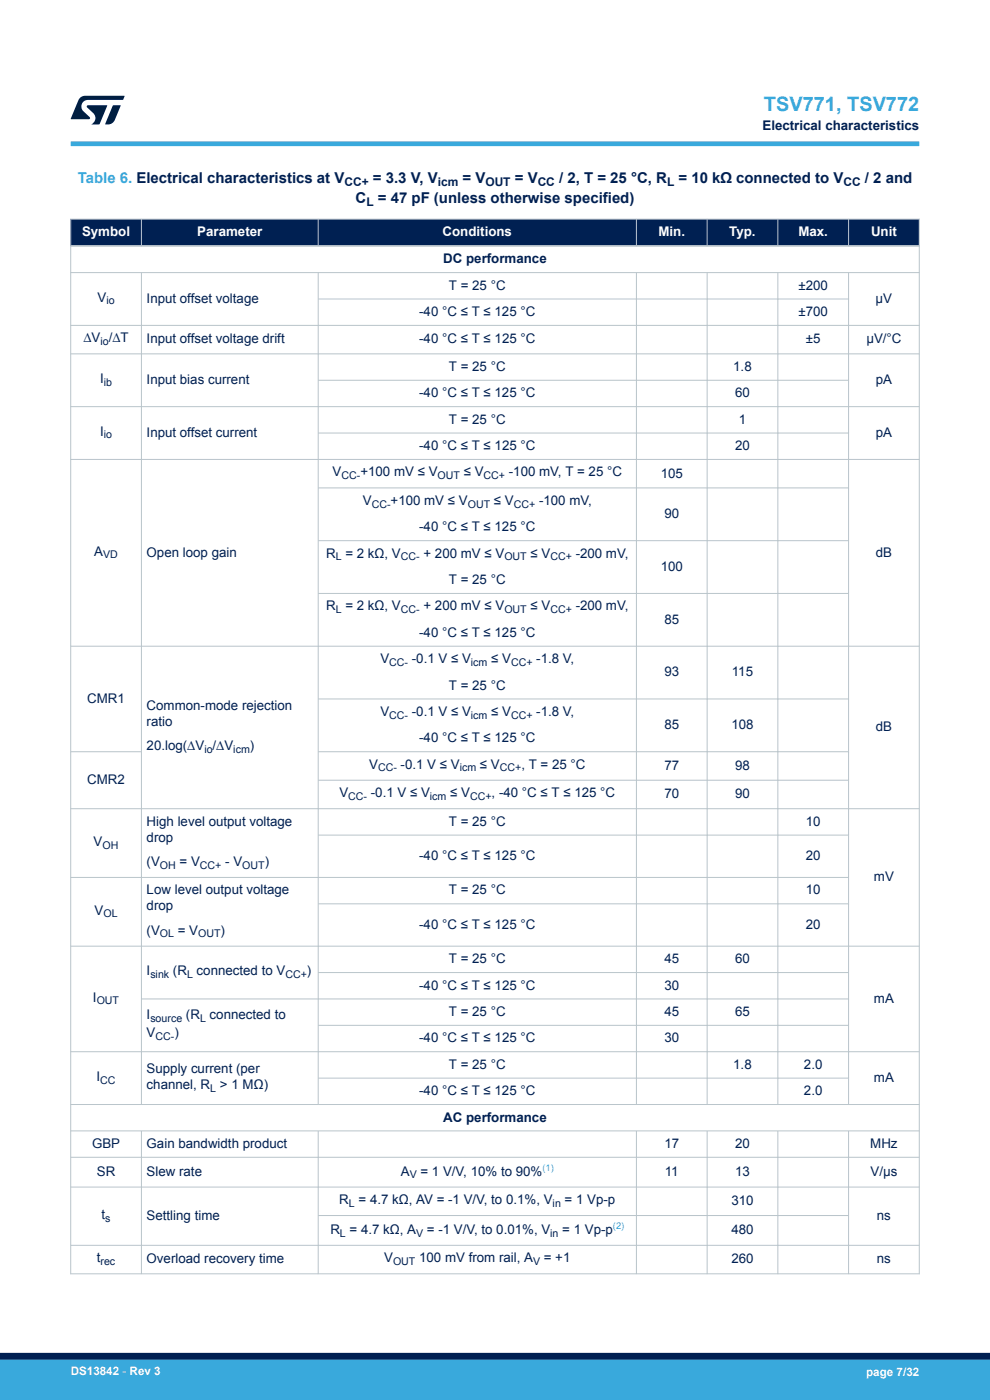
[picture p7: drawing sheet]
<svg xmlns="http://www.w3.org/2000/svg" width="210mm" height="297mm" viewBox="0 0 210 297" stroke-linecap="round" stroke-linejoin="round" font-family="sans-serif">
<defs><g id="words">
<text font-size="4.2" fill="#39a9dc" x="162.1" y="23.5">TSV771, TSV772</text>
<text font-size="3.2" fill="#39a9dc" x="16.5" y="38.8">Table 6. Electrical characteristics at V</text>
<g font-size="3.2" fill="#002052">
<text x="79.1" y="38.8">= 3.3 V, V</text>
<text x="98.1" y="38.8">= V</text>
<text x="109.2" y="38.8">= V</text>
<text x="118.6" y="38.8">/ 2, T = 25 °C, R</text>
<text x="143.9" y="38.8">= 10 kΩ connected to V</text>
<text x="183.5" y="38.8">/ 2 and</text>
<text x="75.4" y="43.1">C</text>
<text x="80.1" y="43.1">= 47 pF (unless otherwise specified)</text>
</g>
<g font-size="2.8" fill="#002052">
<text x="161.7" y="27.5">Electrical characteristics</text>
<text x="94" y="55.8">DC performance</text>
<text x="20.7" y="64">V</text>
<text x="31.1" y="64.2">Input offset voltage</text>
<text x="95.2" y="61.4">T = 25 °C</text>
<text x="169.4" y="61.4">±200</text>
<text x="185.7" y="64.2">µV</text>
<text x="88.9" y="67">-40 °C ≤ T ≤ 125 °C</text>
<text x="169.4" y="67">±700</text>
<text x="17.7" y="72.6">∆V /∆T</text>
<text x="31.1" y="72.9">Input offset voltage drift</text>
<text x="88.9" y="72.9">-40 °C ≤ T ≤ 125 °C</text>
<text x="170.9" y="72.9">±5</text>
<text x="183.8" y="72.9">µV/°C</text>
<text x="21.2" y="81.3">I</text>
<text x="31.1" y="81.5">Input bias current</text>
<text x="95.2" y="78.7">T = 25 °C</text>
<text x="155.5" y="78.7">1.8</text>
<text x="185.8" y="81.5">pA</text>
<text x="88.9" y="84.3">-40 °C ≤ T ≤ 125 °C</text>
<text x="95.2" y="89.9">T = 25 °C</text>
<text x="155.9" y="84.3">60</text>
<text x="156.7" y="89.9">1</text>
<text x="21.2" y="92.5">I</text>
<text x="31.1" y="92.7">Input offset current</text>
<text x="88.9" y="95.5">-40 °C ≤ T ≤ 125 °C</text>
<text x="155.9" y="95.5">20</text>
<text x="185.8" y="92.7">pA</text>
<text x="70.5" y="101.1">V</text>
<text x="76.4" y="101.1">+100 mV ≤ V</text>
<text x="98.4" y="101.1">≤ V</text>
<text x="107.9" y="101.1">-100 mV, T = 25 °C</text>
<text x="140.1" y="101.3">105</text>
<text x="77" y="107.1">V</text>
<text x="82.9" y="107.1">+100 mV ≤ V</text>
<text x="104.8" y="107.1">≤ V</text>
<text x="114.4" y="107.1">-100 mV,</text>
<text x="88.9" y="112.7">-40 °C ≤ T ≤ 125 °C</text>
<text x="140.9" y="109.9">90</text>
<text x="20" y="117.9">A</text>
<text x="31.1" y="118.1">Open loop gain</text>
<text x="69.2" y="118.3">R</text>
<text x="73.3" y="118.3">= 2 kΩ, V</text>
<text x="89.8" y="118.3">+ 200 mV ≤ V</text>
<text x="112.5" y="118.3">≤ V</text>
<text x="122.1" y="118.3">-200 mV,</text>
<text x="185.8" y="118.1">dB</text>
<text x="95.2" y="123.9">T = 25 °C</text>
<text x="140.1" y="121.1">100</text>
<text x="69.2" y="129.5">R</text>
<text x="73.3" y="129.5">= 2 kΩ, V</text>
<text x="89.8" y="129.5">+ 200 mV ≤ V</text>
<text x="112.5" y="129.5">≤ V</text>
<text x="122.1" y="129.5">-200 mV,</text>
<text x="88.9" y="135.1">-40 °C ≤ T ≤ 125 °C</text>
<text x="140.9" y="132.3">85</text>
<text x="80.7" y="140.7">V</text>
<text x="87.4" y="140.7">-0.1 V ≤ V</text>
<text x="104.2" y="140.7">≤ V</text>
<text x="113.8" y="140.7">-1.8 V,</text>
<text x="140.9" y="143.5">93</text>
<text x="155.3" y="143.5">115</text>
<text x="18.5" y="149.1">CMR1</text>
<text x="95.2" y="146.3">T = 25 °C</text>
<text x="31.1" y="150.6">Common-mode rejection</text>
<text x="31.1" y="154">ratio</text>
<text x="80.7" y="151.9">V</text>
<text x="87.4" y="151.9">-0.1 V ≤ V</text>
<text x="104.2" y="151.9">≤ V</text>
<text x="113.8" y="151.9">-1.8 V,</text>
<text x="140.9" y="154.7">85</text>
<text x="155.1" y="154.7">108</text>
<text x="185.8" y="155.1">dB</text>
<text x="31.1" y="159.2">20.log(∆V /∆V</text>
<text x="53" y="159.2">)</text>
<text x="88.9" y="157.5">-40 °C ≤ T ≤ 125 °C</text>
<text x="18.5" y="166.3">CMR2</text>
<text x="78.3" y="163.1">V</text>
<text x="85" y="163.1">-0.1 V ≤ V</text>
<text x="101.8" y="163.1">≤ V</text>
<text x="110.6" y="163.1">, T = 25 °C</text>
<text x="140.9" y="163.3">77</text>
<text x="155.9" y="163.3">98</text>
<text x="72" y="169.1">V</text>
<text x="78.7" y="169.1">-0.1 V ≤ V</text>
<text x="95.5" y="169.1">≤ V</text>
<text x="104.3" y="169.1">, -40 °C ≤ T ≤ 125 °C</text>
<text x="140.9" y="169.4">70</text>
<text x="155.9" y="169.4">90</text>
<text x="19.9" y="179.4">V</text>
<text x="31.1" y="175.2">High level output voltage</text>
<text x="31.1" y="178.6">drop</text>
<text x="95.2" y="175.2">T = 25 °C</text>
<text x="170.9" y="175.2">10</text>
<text x="31.1" y="183.7">(V</text>
<text x="38.1" y="183.7">= V</text>
<text x="47.8" y="183.7">- V</text>
<text x="56.1" y="183.7">)</text>
<text x="88.9" y="182.5">-40 °C ≤ T ≤ 125 °C</text>
<text x="170.9" y="182.5">20</text>
<text x="31.1" y="189.8">Low level output voltage</text>
<text x="95.2" y="189.8">T = 25 °C</text>
<text x="170.9" y="189.8">10</text>
<text x="185.4" y="187">mV</text>
<text x="20.1" y="194">V</text>
<text x="31.1" y="193.1">drop</text>
<text x="88.9" y="197">-40 °C ≤ T ≤ 125 °C</text>
<text x="170.9" y="197">20</text>
<text x="31.1" y="198.3">(V</text>
<text x="37.7" y="198.3">= V</text>
<text x="46.8" y="198.3">)</text>
<text x="31.1" y="206.9">I</text>
<text x="36.7" y="206.9">(R</text>
<text x="41.7" y="206.9">connected to V</text>
<text x="65.1" y="206.9">)</text>
<text x="88.9" y="209.9">-40 °C ≤ T ≤ 125 °C</text>
<text x="95.2" y="204.3">T = 25 °C</text>
<text x="140.9" y="204.3">45</text>
<text x="140.9" y="209.9">30</text>
<text x="155.9" y="204.3">60</text>
<text x="19.7" y="212.5">I</text>
<text x="95.2" y="215.5">T = 25 °C</text>
<text x="140.9" y="215.5">45</text>
<text x="155.9" y="215.5">65</text>
<text x="185.4" y="212.7">mA</text>
<text x="31.1" y="216.2">I</text>
<text x="31.1" y="220">V</text>
<text x="37" y="220">)</text>
<text x="39.5" y="216.2">(R</text>
<text x="44.5" y="216.2">connected to</text>
<text x="88.9" y="221.1">-40 °C ≤ T ≤ 125 °C</text>
<text x="140.9" y="221.1">30</text>
<text x="31.1" y="227.6">Supply current (per</text>
<text x="95.2" y="226.7">T = 25 °C</text>
<text x="155.5" y="226.7">1.8</text>
<text x="170.5" y="226.7">2.0</text>
<text x="20.5" y="229.3">I</text>
<text x="31.1" y="231">channel, R</text>
<text x="46.6" y="231">&gt; 1 MΩ)</text>
<text x="88.9" y="232.3">-40 °C ≤ T ≤ 125 °C</text>
<text x="170.5" y="232.3">2.0</text>
<text x="185.4" y="229.5">mA</text>
<text x="94" y="237.9">AC performance</text>
<text x="19.5" y="243.5">GBP</text>
<text x="31.1" y="243.5">Gain bandwidth product</text>
<text x="140.9" y="243.5">17</text>
<text x="155.9" y="243.5">20</text>
<text x="184.6" y="243.5">MHz</text>
<text x="20.5" y="249.5">SR</text>
<text x="31.1" y="249.5">Slew rate</text>
<text x="85" y="249.4">A</text>
<text x="89.2" y="249.4">= 1 V/V, 10% to 90%</text>
<text x="141" y="249.5">11</text>
<text x="155.9" y="249.5">13</text>
<text x="184.6" y="249.5">V/µs</text>
<text x="72" y="255.4">R</text>
<text x="76.1" y="255.4">= 4.7 kΩ, AV = -1 V/V, to 0.1%, V</text>
<text x="119.8" y="255.4">= 1 Vp-p</text>
<text x="155.1" y="255.7">310</text>
<text x="21.5" y="258.6">t</text>
<text x="31.1" y="258.8">Settling time</text>
<text x="70.1" y="261.8">R</text>
<text x="74.1" y="261.8">= 4.7 kΩ, A</text>
<text x="90.6" y="261.8">= -1 V/V, to 0.01%, V</text>
<text x="119.3" y="261.8">= 1 Vp-p</text>
<text x="155.1" y="261.8">480</text>
<text x="186" y="258.8">ns</text>
<text x="20.5" y="267.8">t</text>
<text x="31.1" y="268">Overload recovery time</text>
<text x="81.5" y="267.8">V</text>
<text x="88.9" y="267.8">100 mV from rail, A</text>
<text x="115.4" y="267.8">= +1</text>
<text x="155.1" y="268">260</text>
<text x="186" y="268">ns</text>
</g>
<g font-size="2.8" fill="#fff">
<text x="17.4" y="50.1">Symbol</text>
<text x="41.8" y="50.1">Parameter</text>
<text x="93.9" y="50.1">Conditions</text>
<text x="139.7" y="50.1">Min.</text>
<text x="154.7" y="50.1">Typ.</text>
<text x="169.4" y="50.1">Max.</text>
<text x="184.8" y="50.1">Unit</text>
</g>
<g font-size="2.5" fill="#002052">
<text x="73.1" y="39.5">CC+</text>
<text x="92.8" y="39.5">icm</text>
<text x="103" y="39.5">OUT</text>
<text x="114.1" y="39.5">CC</text>
<text x="141.5" y="39.5">L</text>
<text x="178.9" y="39.5">CC</text>
<text x="77.7" y="43.7">L</text>
</g>
<g font-size="2.5" fill="#fff">
<text x="15" y="291.6">DS13842 - Rev 3</text>
<text x="183.7" y="291.9">page 7/32</text>
</g>
<g font-size="2.3" fill="#002052">
<text x="22.6" y="64.6">io</text>
<text x="21.3" y="73.2">io</text>
<text x="22" y="81.8">ib</text>
<text x="22" y="93">io</text>
<text x="72.4" y="101.6">CC-</text>
<text x="92.8" y="101.6">OUT</text>
<text x="102.6" y="101.6">CC+</text>
<text x="78.8" y="107.7">CC-</text>
<text x="99.2" y="107.7">OUT</text>
<text x="109" y="107.7">CC+</text>
<text x="21.9" y="118.4">VD</text>
<text x="71.2" y="118.9">L</text>
<text x="85" y="118.9">CC-</text>
<text x="107" y="118.9">OUT</text>
<text x="116.8" y="118.9">CC+</text>
<text x="71.2" y="130.1">L</text>
<text x="85" y="130.1">CC-</text>
<text x="107" y="130.1">OUT</text>
<text x="116.7" y="130.1">CC+</text>
<text x="82.6" y="141.3">CC-</text>
<text x="99.9" y="141.3">icm</text>
<text x="108.4" y="141.3">CC+</text>
<text x="82.6" y="152.5">CC-</text>
<text x="99.9" y="152.5">icm</text>
<text x="108.4" y="152.5">CC+</text>
<text x="43.3" y="159.7">io</text>
<text x="49.5" y="159.7">icm</text>
<text x="80.2" y="163.7">CC-</text>
<text x="97.5" y="163.7">icm</text>
<text x="106" y="163.7">CC+</text>
<text x="73.9" y="169.7">CC-</text>
<text x="91.2" y="169.7">icm</text>
<text x="99.7" y="169.7">CC+</text>
<text x="21.7" y="180">OH</text>
<text x="33.9" y="184.3">OH</text>
<text x="42.4" y="184.3">CC+</text>
<text x="51.4" y="184.3">OUT</text>
<text x="21.9" y="194.6">OL</text>
<text x="33.9" y="198.9">OL</text>
<text x="42" y="198.9">OUT</text>
<text x="31.9" y="207.5">sink</text>
<text x="39.7" y="207.5">L</text>
<text x="60.5" y="207.5">CC+</text>
<text x="20.5" y="213.1">OUT</text>
<text x="31.9" y="216.8">source</text>
<text x="33" y="220.6">CC-</text>
<text x="42.4" y="216.8">L</text>
<text x="21.3" y="229.9">CC</text>
<text x="44.6" y="231.6">L</text>
<text x="86.9" y="250">V</text>
<text x="74" y="256">L</text>
<text x="117.2" y="256">in</text>
<text x="22.3" y="259.2">s</text>
<text x="72.1" y="262.3">L</text>
<text x="88.3" y="262.3">V</text>
<text x="116.7" y="262.3">in</text>
<text x="21.3" y="268.4">rec</text>
<text x="83.4" y="268.4">OUT</text>
<text x="113.1" y="268.4">V</text>
</g>
<g font-size="2" fill="#39a9dc">
<text x="115.1" y="248.5">(1)</text>
<text x="130" y="260.8">(2)</text>
</g>
</g></defs>
<g fill="#002052">
<path d="M15 46.5h180v5.7h-180z" fill-rule="evenodd"/>
<path d="M15 46.5h180v5.7h-180z" fill-rule="evenodd"/>
</g>
<g fill="none" stroke="#b9c4ca" stroke-width=".21">
<path d="M14.9 46.5h180.2M14.9 57.8h180.2M15 46.4v223.9M30 46.4v5.9M30 57.8v176.6M67.5 46.4v5.9M67.5 57.8v176.6M135 46.4v5.9M135 57.8v176.6M150 46.4v5.9M150 57.8v176.6M165 46.4v5.9"/>
<path d="M165 57.8v176.6M180 46.4v5.9M180 57.8v176.6M195 46.4v223.9M14.9 69h180.2M14.9 75.1h180.2M67.5 63.4h112.6M14.9 86.3h180.2M14.9 97.5h180.2M67.5 80.7h112.6M67.5 91.9h112.6M67.5 103.5h112.6"/>
<path d="M67.5 114.7h112.6M14.9 137.1h180.2M67.5 125.9h112.6M14.9 159.5h15.2M67.5 159.5h112.6M67.5 148.3h112.6M14.9 171.6h180.2M67.5 165.5h112.6M67.5 177.2h112.6M67.5 191.7h112.6M180.1 186.1h-165.2M14.9 200.7h180.2"/>
<path d="M67.5 206.3h112.6M67.5 217.5h112.6M180.1 211.9h-150.1M14.9 223.1h180.2M14.9 234.3h180.2M14.9 239.9h180.2M30 239.9v30.4M67.5 239.9v30.4M67.5 228.7h112.6M135 239.9v30.4M150 239.9v30.4M165 239.9v30.4"/>
<path d="M180 239.9v30.4M14.9 245.5h180.2M14.9 251.8h180.2M67.5 257.9h112.6M14.9 264.2h180.2M14.9 270.2h180.2"/>
</g>
<path d="M14.9 52.2h180.2" fill="none" stroke="#b9c4ca" stroke-width=".35"/>
<path d="M15 30.5h180" fill="none" stroke="#39a9dc" stroke-width="1"/>
<g fill="#001e41">
<path d="M17.1 20.7l.9-.4 8.4 .1-.3 .8h-7.4a1.4 1.4 0 0 0-1.3 .8 1.4 1.4 0 0 0 .2 1.5l1.4 1.3v.4l-4 .1 1.6-4.1z"/>
<path d="M24 22.4h1.6l-1.3 3.1a1.54 1.54 0 0 1-1.4 .9l-.6-.1z"/>
<path d="M18.5 22.4h4.2l-1.6 4h-1.7a1.48 1.48 0 0 0 .4-2.4l-1.3-1.2z"/>
</g>
<g fill="#39a9dc">
<path d="M0 288.4h210v8.6h-210z" fill-rule="evenodd"/>
<path d="M-.1 288.4h210.2v4.4h-210.2z" fill-rule="evenodd"/>
</g>
<path d="M0 287.7h210" fill="none" stroke="#002052" stroke-width="1.4"/>
<use href="#words"/>
</svg>
